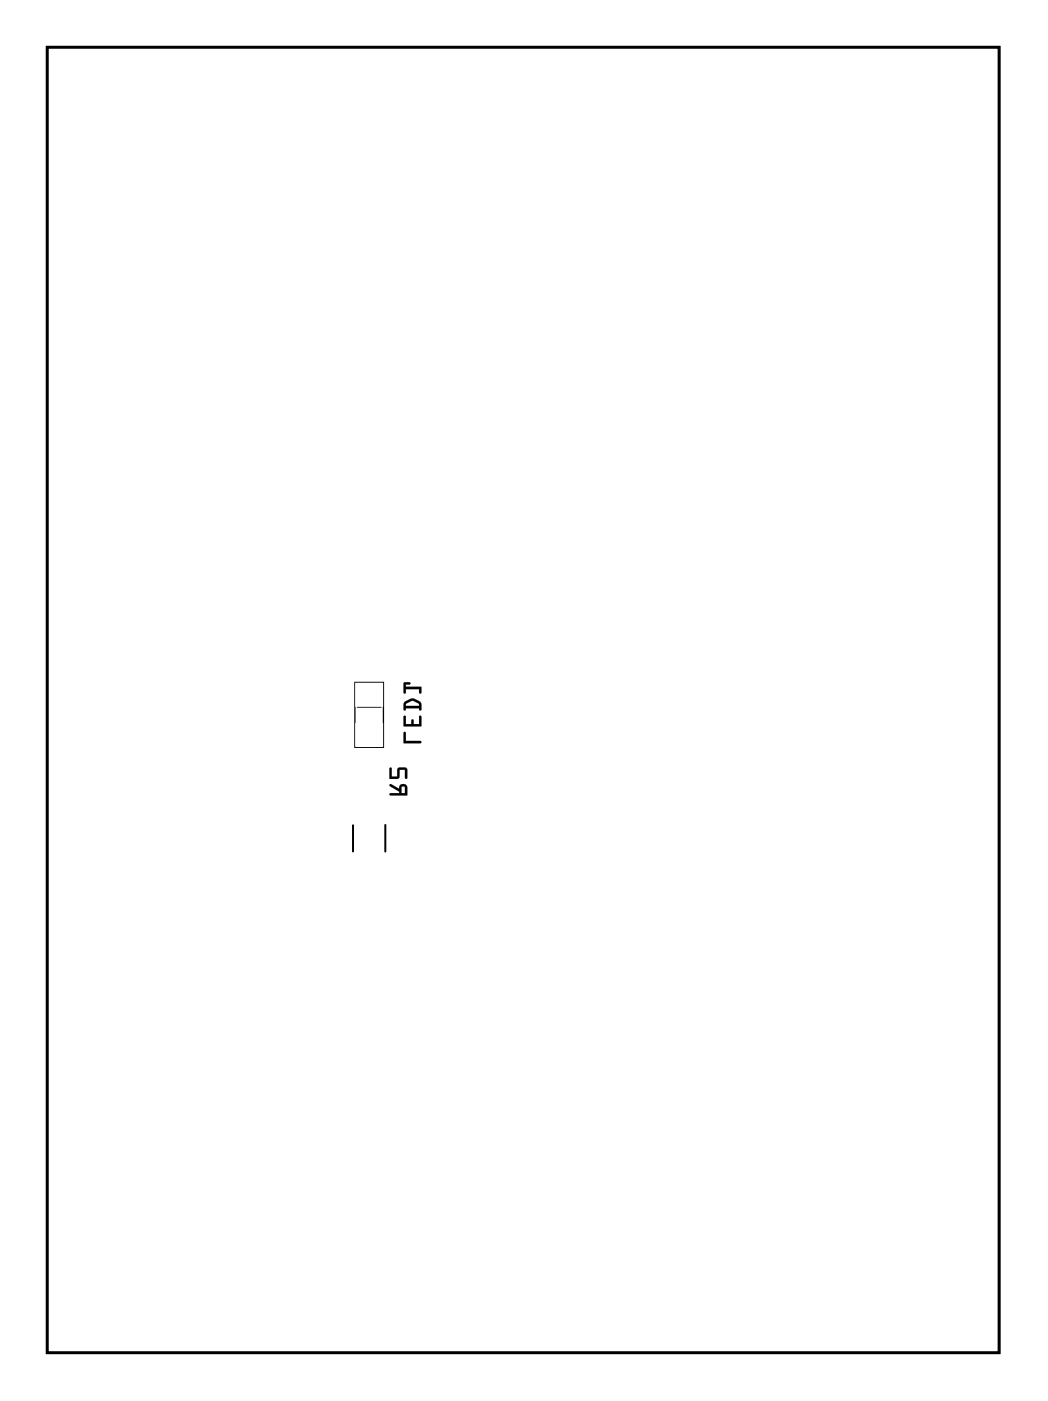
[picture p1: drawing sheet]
<svg xmlns="http://www.w3.org/2000/svg" width="81mm" height="108mm" viewBox="0 0 81 108" stroke-linecap="round" stroke-linejoin="round" font-family="sans-serif">
<path d="M3.6 3.6h73.4v100.6h-73.4z" fill="none" stroke="#000" stroke-width=".2"/>
<g fill="#000">
<path d="M3.6 3.6v100.6h73.4v-100.6zM3.6 3.6h73.4v100.6h-73.4z"/>
<path d="M31.1 56.4l.2 .1v.6h1.1l.1 .1-1.4 .1zM31.1 55.2h.2v.6h.4v-.3l.1-.1 .1 .1v.3h.4v-.6h.2v.8h-1.4zM31.3 54.2v.2h1v-.2l-.5-.2zM31.1 54.1a.77 .77 0 0 1 1.4 .2v.4h-.1l-.1-.1h-1l-.1 .1h-.1zM31.1 52.6h.5v.1h-.3v.2h1.2v.5h-.2v-.3h-1v.3h-.2z"/>
<path d="M31.1 56.4l.2 .1v.6h1.1l.1 .1-1.4 .1zM31.1 56.4v.9h1.4l-.1-.2h-1.1v-.6zM31.1 55.2h.2v.6h.4v-.3l.1-.1 .1 .1v.3h.4v-.6h.2v.8h-1.4zM31.1 55.2v.8h1.4v-.8h-.2v.6h-.4v-.3l-.1-.1-.1 .1v.3h-.4v-.6zM31.3 54.2v.2h1v-.2l-.5-.2zM31.3 54.2l.4-.2h.2l.4 .2v.2h-1zM31.3 54a.8 .8 0 0 1 1.1 .1l.1 .6h-.2v-.1h-1l-.1 .1h-.1v-.4zM31.1 54.1v.6l.1 .1 .1-.2h1l.1 .2 .1-.1v-.6l-.5-.2-.3-.1zM31.1 52.6h.5v.1h-.3v.2h1.2v.5h-.2v-.3h-1v.3h-.2zM31.1 52.6v.8h.2v-.3h1v.3h.2v-.5h-1.2v-.2h.3v-.1z"/>
<path d="M31 60.6l-.1 .5h.3v-.5zM30 60.4l.8 .4a.32 .32 0 0 1 .2-.4 .32 .32 0 0 1 .4 .3v.6h-1.3l-.1-.2h.8v-.1l-.7-.4zM30 59.2h.2v.6h.4l.1-.6h.6l.1 .8-.2-.1v-.6h-.4l-.1 .7h-.7z"/>
<path d="M31 60.6l-.1 .5h.3v-.5zM31 60.6h.2v.5h-.3zM30.1 60.4l.7 .4a.31 .31 0 0 1 .2-.4 .31 .31 0 0 1 .4 .3v.6h-1.3v-.2h.7v-.1l-.7-.4zM30 60.4l.1 .2 .7 .4v.1h-.8l.1 .2h1.3v-.6a.32 .32 0 0 0-.4-.3 .32 .32 0 0 0-.2 .4l-.6-.4zM30.1 59.2h.1v.6h.4l.1-.6h.6l.1 .8-.2-.1v-.6h-.4l-.1 .7h-.7zM30 59.2v.8h.7l.1-.7h.4v.6l.2 .1-.1-.8h-.6l-.1 .6h-.4v-.6z"/>
</g>
<path d="M27.2 63.6v2M29.7 63.6v2" fill="none" stroke="#000" stroke-width=".15"/>
<path d="M27.4 52.6h2.2v5h-2.2zM27.5 54.5h1.9" fill="none" stroke="#000" stroke-width=".1"/>
<path d="M43 35.6h1.4v1.4h-1.4z" fill="#fff"/>
<path d="M43 35.6h1.4v1.4h-1.4z" fill="none" stroke="#fff" stroke-width=".76" stroke-linecap="butt"/>
<circle cx="43.7" cy="36.3" r=".74" fill="#fff"/>
<circle cx="43.7" cy="36.3" r=".74" fill="none" stroke="#fff" stroke-width=".76" stroke-linecap="butt"/>
<circle cx="43.7" cy="38.9" r=".74" fill="#fff"/>
<circle cx="43.7" cy="38.9" r=".74" fill="none" stroke="#fff" stroke-width=".76" stroke-linecap="butt"/>
<circle cx="43.7" cy="41.4" r=".74" fill="#fff"/>
<circle cx="43.7" cy="41.4" r=".74" fill="none" stroke="#fff" stroke-width=".76" stroke-linecap="butt"/>
<circle cx="59.2" cy="92.2" r=".72" fill="#fff"/>
<circle cx="59.2" cy="92.2" r=".72" fill="none" stroke="#fff" stroke-width=".69" stroke-linecap="butt"/>
<circle cx="58.9" cy="89.7" r=".72" fill="#fff"/>
<circle cx="58.9" cy="89.7" r=".72" fill="none" stroke="#fff" stroke-width=".69" stroke-linecap="butt"/>
<circle cx="59.2" cy="87.1" r=".72" fill="#fff"/>
<circle cx="59.2" cy="87.1" r=".72" fill="none" stroke="#fff" stroke-width=".69" stroke-linecap="butt"/>
<circle cx="58.9" cy="84.6" r=".72" fill="#fff"/>
<circle cx="58.9" cy="84.6" r=".72" fill="none" stroke="#fff" stroke-width=".69" stroke-linecap="butt"/>
<circle cx="59.2" cy="82" r=".72" fill="#fff"/>
<circle cx="59.2" cy="82" r=".72" fill="none" stroke="#fff" stroke-width=".69" stroke-linecap="butt"/>
<circle cx="58.9" cy="79.5" r=".72" fill="#fff"/>
<circle cx="58.9" cy="79.5" r=".72" fill="none" stroke="#fff" stroke-width=".69" stroke-linecap="butt"/>
<circle cx="31" cy="41.4" r=".74" fill="#fff"/>
<circle cx="31" cy="41.4" r=".74" fill="none" stroke="#fff" stroke-width=".76" stroke-linecap="butt"/>
<circle cx="28.5" cy="41.4" r=".74" fill="#fff"/>
<circle cx="28.5" cy="41.4" r=".74" fill="none" stroke="#fff" stroke-width=".76" stroke-linecap="butt"/>
<circle cx="25.9" cy="41.4" r=".74" fill="#fff"/>
<circle cx="25.9" cy="41.4" r=".74" fill="none" stroke="#fff" stroke-width=".76" stroke-linecap="butt"/>
<path d="M30.3 40.7h1.4v1.4h-1.4z" fill="#fff"/>
<path d="M30.3 40.7h1.4v1.4h-1.4z" fill="none" stroke="#fff" stroke-width=".76" stroke-linecap="butt"/>
<circle cx="38.6" cy="16" r=".74" fill="#fff"/>
<circle cx="38.6" cy="16" r=".74" fill="none" stroke="#fff" stroke-width=".76" stroke-linecap="butt"/>
<circle cx="41.2" cy="16" r=".74" fill="#fff"/>
<circle cx="41.2" cy="16" r=".74" fill="none" stroke="#fff" stroke-width=".76" stroke-linecap="butt"/>
<circle cx="8.1" cy="89.7" r=".74" fill="#fff"/>
<circle cx="8.1" cy="89.7" r=".74" fill="none" stroke="#fff" stroke-width=".76" stroke-linecap="butt"/>
<circle cx="10.7" cy="89.7" r=".74" fill="#fff"/>
<circle cx="10.7" cy="89.7" r=".74" fill="none" stroke="#fff" stroke-width=".76" stroke-linecap="butt"/>
<path d="M42.8 48.1h1.8v1.8h-1.8z" fill="#fff"/>
<path d="M42.8 48.1h1.8v1.8h-1.8z" fill="none" stroke="#fff" stroke-width=".76" stroke-linecap="butt"/>
<circle cx="43.7" cy="49" r=".91" fill="#fff"/>
<circle cx="43.7" cy="49" r=".91" fill="none" stroke="#fff" stroke-width=".76" stroke-linecap="butt"/>
<circle cx="36.1" cy="49" r=".91" fill="#fff"/>
<circle cx="36.1" cy="49" r=".91" fill="none" stroke="#fff" stroke-width=".76" stroke-linecap="butt"/>
<circle cx="41.7" cy="23.6" r=".72" fill="#fff"/>
<circle cx="41.7" cy="23.6" r=".72" fill="none" stroke="#fff" stroke-width=".69" stroke-linecap="butt"/>
<circle cx="41.7" cy="30.1" r=".72" fill="#fff"/>
<circle cx="41.7" cy="30.1" r=".72" fill="none" stroke="#fff" stroke-width=".69" stroke-linecap="butt"/>
<circle cx="46.2" cy="23.6" r=".72" fill="#fff"/>
<circle cx="46.2" cy="23.6" r=".72" fill="none" stroke="#fff" stroke-width=".69" stroke-linecap="butt"/>
<circle cx="46.2" cy="30.1" r=".72" fill="#fff"/>
<circle cx="46.2" cy="30.1" r=".72" fill="none" stroke="#fff" stroke-width=".69" stroke-linecap="butt"/>
<path d="M9.9 68.6h1.5v1.5h-1.5z" fill="#fff"/>
<path d="M9.9 68.6h1.5v1.5h-1.5z" fill="none" stroke="#fff" stroke-width=".76" stroke-linecap="butt"/>
<circle cx="10.7" cy="69.3" r=".74" fill="#fff"/>
<circle cx="10.7" cy="69.3" r=".74" fill="none" stroke="#fff" stroke-width=".76" stroke-linecap="butt"/>
<circle cx="10.7" cy="71.9" r=".74" fill="#fff"/>
<circle cx="10.7" cy="71.9" r=".74" fill="none" stroke="#fff" stroke-width=".76" stroke-linecap="butt"/>
<circle cx="10.7" cy="74.4" r=".74" fill="#fff"/>
<circle cx="10.7" cy="74.4" r=".74" fill="none" stroke="#fff" stroke-width=".76" stroke-linecap="butt"/>
<path d="M27.1 61.5h2.7v1.8h-2.7z" fill="#fff"/>
<path d="M27.1 61.5h2.7v1.8h-2.7z" fill="none" stroke="#fff" stroke-width=".25"/>
<path d="M27.1 65.9h2.7v1.8h-2.7z" fill="#fff"/>
<path d="M27.1 65.9h2.7v1.8h-2.7z" fill="none" stroke="#fff" stroke-width=".25"/>
<circle cx="46.2" cy="59.2" r=".69" fill="#fff"/>
<circle cx="46.2" cy="59.2" r=".69" fill="none" stroke="#fff" stroke-width=".74" stroke-linecap="butt"/>
<circle cx="39.7" cy="59.2" r=".69" fill="#fff"/>
<circle cx="39.7" cy="59.2" r=".69" fill="none" stroke="#fff" stroke-width=".74" stroke-linecap="butt"/>
<path d="M9.9 55.9h1.5v1.5h-1.5z" fill="#fff"/>
<path d="M9.9 55.9h1.5v1.5h-1.5z" fill="none" stroke="#fff" stroke-width=".76" stroke-linecap="butt"/>
<circle cx="10.7" cy="56.6" r=".74" fill="#fff"/>
<circle cx="10.7" cy="56.6" r=".74" fill="none" stroke="#fff" stroke-width=".76" stroke-linecap="butt"/>
<circle cx="10.7" cy="59.2" r=".74" fill="#fff"/>
<circle cx="10.7" cy="59.2" r=".74" fill="none" stroke="#fff" stroke-width=".76" stroke-linecap="butt"/>
<circle cx="10.7" cy="61.7" r=".74" fill="#fff"/>
<circle cx="10.7" cy="61.7" r=".74" fill="none" stroke="#fff" stroke-width=".76" stroke-linecap="butt"/>
<path d="M27.5 52.7h1.9v1.6h-1.9z" fill="#fff"/>
<path d="M27.5 52.7h1.9v1.6h-1.9z" fill="none" stroke="#fff" stroke-width=".25"/>
<path d="M27.5 55.8h1.9v1.6h-1.9z" fill="#fff"/>
<path d="M27.5 55.8h1.9v1.6h-1.9z" fill="none" stroke="#fff" stroke-width=".25"/>
<path d="M55.7 48.3h1.4v1.4h-1.4z" fill="#fff"/>
<path d="M55.7 48.3h1.4v1.4h-1.4z" fill="none" stroke="#fff" stroke-width=".76" stroke-linecap="butt"/>
<circle cx="56.4" cy="49" r=".74" fill="#fff"/>
<circle cx="56.4" cy="49" r=".74" fill="none" stroke="#fff" stroke-width=".76" stroke-linecap="butt"/>
<circle cx="58.9" cy="49" r=".74" fill="#fff"/>
<circle cx="58.9" cy="49" r=".74" fill="none" stroke="#fff" stroke-width=".76" stroke-linecap="butt"/>
<circle cx="61.5" cy="49" r=".74" fill="#fff"/>
<circle cx="61.5" cy="49" r=".74" fill="none" stroke="#fff" stroke-width=".76" stroke-linecap="butt"/>
<circle cx="56.4" cy="74.4" r=".74" fill="#fff"/>
<circle cx="56.4" cy="74.4" r=".74" fill="none" stroke="#fff" stroke-width=".76" stroke-linecap="butt"/>
<circle cx="56.4" cy="77" r=".74" fill="#fff"/>
<circle cx="56.4" cy="77" r=".74" fill="none" stroke="#fff" stroke-width=".76" stroke-linecap="butt"/>
<circle cx="56.4" cy="79.5" r=".74" fill="#fff"/>
<circle cx="56.4" cy="79.5" r=".74" fill="none" stroke="#fff" stroke-width=".76" stroke-linecap="butt"/>
<circle cx="56.4" cy="82" r=".74" fill="#fff"/>
<circle cx="56.4" cy="82" r=".74" fill="none" stroke="#fff" stroke-width=".76" stroke-linecap="butt"/>
<circle cx="56.4" cy="84.6" r=".74" fill="#fff"/>
<circle cx="56.4" cy="84.6" r=".74" fill="none" stroke="#fff" stroke-width=".76" stroke-linecap="butt"/>
<circle cx="56.4" cy="87.1" r=".74" fill="#fff"/>
<circle cx="56.4" cy="87.1" r=".74" fill="none" stroke="#fff" stroke-width=".76" stroke-linecap="butt"/>
<circle cx="56.4" cy="89.7" r=".74" fill="#fff"/>
<circle cx="56.4" cy="89.7" r=".74" fill="none" stroke="#fff" stroke-width=".76" stroke-linecap="butt"/>
<circle cx="56.4" cy="92.2" r=".74" fill="#fff"/>
<circle cx="56.4" cy="92.2" r=".74" fill="none" stroke="#fff" stroke-width=".76" stroke-linecap="butt"/>
<circle cx="33.5" cy="92.2" r=".74" fill="#fff"/>
<circle cx="33.5" cy="92.2" r=".74" fill="none" stroke="#fff" stroke-width=".76" stroke-linecap="butt"/>
<circle cx="33.5" cy="89.7" r=".74" fill="#fff"/>
<circle cx="33.5" cy="89.7" r=".74" fill="none" stroke="#fff" stroke-width=".76" stroke-linecap="butt"/>
<circle cx="33.5" cy="87.1" r=".74" fill="#fff"/>
<circle cx="33.5" cy="87.1" r=".74" fill="none" stroke="#fff" stroke-width=".76" stroke-linecap="butt"/>
<circle cx="33.5" cy="84.6" r=".74" fill="#fff"/>
<circle cx="33.5" cy="84.6" r=".74" fill="none" stroke="#fff" stroke-width=".76" stroke-linecap="butt"/>
<circle cx="33.5" cy="82" r=".74" fill="#fff"/>
<circle cx="33.5" cy="82" r=".74" fill="none" stroke="#fff" stroke-width=".76" stroke-linecap="butt"/>
<circle cx="33.5" cy="79.5" r=".74" fill="#fff"/>
<circle cx="33.5" cy="79.5" r=".74" fill="none" stroke="#fff" stroke-width=".76" stroke-linecap="butt"/>
<circle cx="33.5" cy="77" r=".74" fill="#fff"/>
<circle cx="33.5" cy="77" r=".74" fill="none" stroke="#fff" stroke-width=".76" stroke-linecap="butt"/>
<circle cx="33.5" cy="74.4" r=".74" fill="#fff"/>
<circle cx="33.5" cy="74.4" r=".74" fill="none" stroke="#fff" stroke-width=".76" stroke-linecap="butt"/>
</svg>
